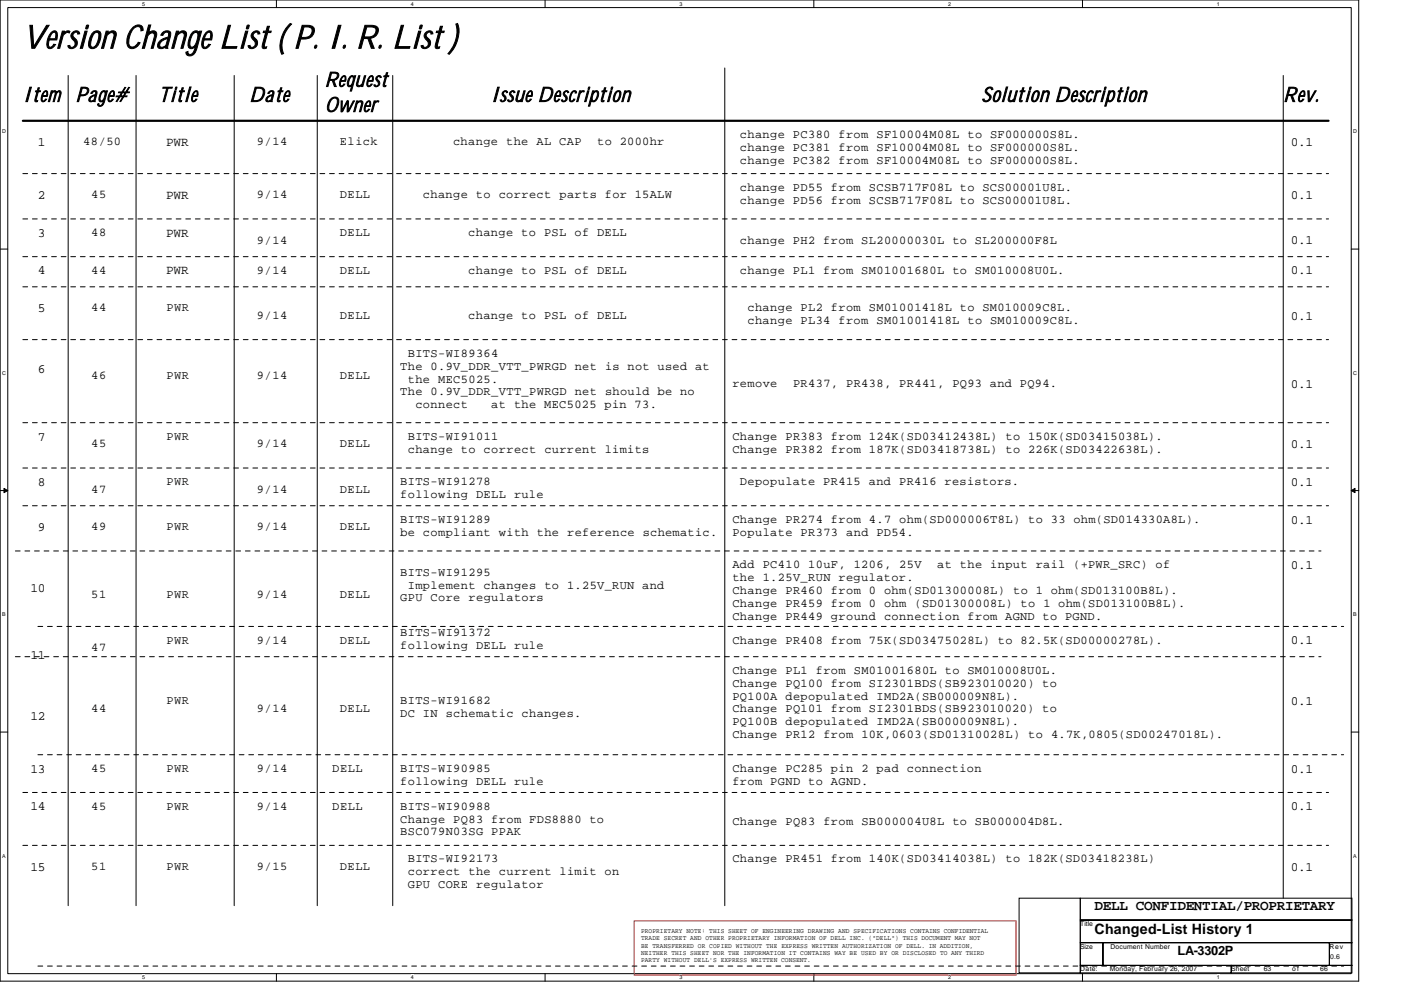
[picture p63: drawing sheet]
<svg xmlns="http://www.w3.org/2000/svg" width="297mm" height="210mm" viewBox="0 0 297 210" stroke-linecap="round" stroke-linejoin="round" font-family="sans-serif">
<defs><g id="words">
<text font-size="6.9" x="4.8" y="10.2">Version Change List ( P. I. R. List )</text>
<g font-size="4.3">
<text x="4.8" y="21.5">Item</text>
<text x="16" y="21.5">Page#</text>
<text x="33.7" y="21.5">Title</text>
<text x="52.8" y="21.5">Date</text>
<text x="68.9" y="18.4">Request</text>
<text x="68.9" y="23.7">Owner</text>
<text x="104" y="21.5">Issue Description</text>
<text x="208.1" y="21.5">Solution Description</text>
<text x="272.1" y="21.5">Rev.</text>
</g>
<g font-size="3">
<text x="232.1" y="193">DELL CONFIDENTIAL/PROPRIETARY</text>
<text x="232.1" y="198.1">Changed-List History 1</text>
</g>
<g font-size="2.7">
<text x="8" y="31">1</text>
<text x="35.3" y="31">PWR</text>
<text x="273.7" y="31">0.1</text>
<text x="8" y="42.2">2</text>
<text x="35.3" y="42.2">PWR</text>
<text x="273.7" y="42.2">0.1</text>
<text x="8" y="50.2">3</text>
<text x="35.3" y="50.2">PWR</text>
<text x="273.7" y="51.8">0.1</text>
<text x="8" y="58.2">4</text>
<text x="35.3" y="58.2">PWR</text>
<text x="273.7" y="58.2">0.1</text>
<text x="8" y="66.2">5</text>
<text x="273.7" y="67.8">0.1</text>
<text x="8" y="79">6</text>
<text x="273.7" y="82.2">0.1</text>
<text x="8" y="93.4">7</text>
<text x="273.7" y="95">0.1</text>
<text x="8" y="103">8</text>
<text x="273.7" y="103">0.1</text>
<text x="8" y="112.6">9</text>
<text x="273.7" y="111">0.1</text>
<text x="6.4" y="125.4">10</text>
<text x="273.7" y="120.6">0.1</text>
<text x="273.7" y="136.6">0.1</text>
<text x="6.4" y="139.8">11</text>
<text x="273.7" y="149.4">0.1</text>
<text x="6.4" y="152.6">12</text>
<text x="6.4" y="163.8">13</text>
<text x="273.7" y="163.8">0.1</text>
<text x="6.4" y="171.8">14</text>
<text x="273.7" y="171.8">0.1</text>
<text x="6.4" y="184.6">15</text>
<text x="273.7" y="184.6">0.1</text>
<text x="249.7" y="202.5">LA-3302P</text>
</g>
<g font-size="2.5">
<text x="156.9" y="29.3">change PC380 from SF10004M08L to SF000000S8L.</text>
<text x="17.6" y="30.8">48/50</text>
<text x="54.5" y="30.8">9/14</text>
<text x="72" y="30.8">Elick</text>
<text x="96.1" y="30.8">change the AL CAP</text>
<text x="126.6" y="30.8">to 2000hr</text>
<text x="156.9" y="32">change PC381 from SF10004M08L to SF000000S8L.</text>
<text x="156.9" y="34.7">change PC382 from SF10004M08L to SF000000S8L.</text>
<text x="156.9" y="40.4">change PD55 from SCSB717F08L to SCS00001U8L.</text>
<text x="19.3" y="42">45</text>
<text x="54.5" y="42">9/14</text>
<text x="72" y="42">DELL</text>
<text x="89.7" y="42">change to correct parts for 15ALW</text>
<text x="156.9" y="43.2">change PD56 from SCSB717F08L to SCS00001U8L.</text>
<text x="19.3" y="50">48</text>
<text x="54.5" y="51.6">9/14</text>
<text x="72" y="50">DELL</text>
<text x="99.3" y="50">change to PSL of DELL</text>
<text x="156.9" y="51.6">change PH2 from SL20000030L to SL200000F8L</text>
<text x="19.3" y="58">44</text>
<text x="54.5" y="58">9/14</text>
<text x="72" y="58">DELL</text>
<text x="99.3" y="58">change to PSL of DELL</text>
<text x="156.9" y="58">change PL1 from SM01001680L to SM010008U0L.</text>
<text x="19.3" y="66">44</text>
<text x="35.3" y="66">PWR</text>
<text x="54.5" y="67.6">9/14</text>
<text x="72" y="67.6">DELL</text>
<text x="99.3" y="67.6">change to PSL of DELL</text>
<text x="158.5" y="68.8">change PL34 from SM01001418L to SM010009C8L.</text>
<text x="158.5" y="66">change PL2 from SM01001418L to SM010009C8L.</text>
<text x="86.5" y="75.6">BITS-WI89364</text>
<text x="19.3" y="80.5">46</text>
<text x="35.3" y="80.5">PWR</text>
<text x="54.5" y="80.5">9/14</text>
<text x="72" y="80.5">DELL</text>
<text x="84.9" y="78.4">The 0.9V_DDR_VTT_PWRGD net is not used at</text>
<text x="84.9" y="83.8">The 0.9V_DDR_VTT_PWRGD net should be no</text>
<text x="86.5" y="81.1">the MEC5025.</text>
<text x="155.3" y="82">remove</text>
<text x="168.1" y="82">PR437, PR438, PR441, PQ93 and PQ94.</text>
<text x="88.1" y="86.6">connect</text>
<text x="104.2" y="86.6">at the MEC5025 pin 73.</text>
<text x="19.3" y="94.8">45</text>
<text x="35.3" y="93.3">PWR</text>
<text x="54.5" y="94.8">9/14</text>
<text x="72" y="94.8">DELL</text>
<text x="86.5" y="93.3">BITS-WI91011</text>
<text x="86.5" y="96">change to correct current limits</text>
<text x="155.3" y="93.3">Change PR383 from 124K(SD03412438L) to 150K(SD03415038L).</text>
<text x="155.3" y="96">Change PR382 from 187K(SD03418738L) to 226K(SD03422638L).</text>
<text x="19.3" y="104.5">47</text>
<text x="35.3" y="102.8">PWR</text>
<text x="54.5" y="104.5">9/14</text>
<text x="72" y="104.5">DELL</text>
<text x="84.9" y="102.8">BITS-WI91278</text>
<text x="84.9" y="105.6">following DELL rule</text>
<text x="156.9" y="102.8">Depopulate PR415 and PR416 resistors.</text>
<text x="19.3" y="112.5">49</text>
<text x="35.3" y="112.5">PWR</text>
<text x="54.5" y="112.5">9/14</text>
<text x="72" y="112.5">DELL</text>
<text x="84.9" y="110.8">BITS-WI91289</text>
<text x="84.9" y="113.6">be compliant with the reference schematic.</text>
<text x="155.3" y="110.8">Change PR274 from 4.7 ohm(SD000006T8L) to 33 ohm(SD014330A8L).</text>
<text x="155.3" y="113.6">Populate PR373 and PD54.</text>
<text x="84.9" y="122">BITS-WI91295</text>
<text x="86.5" y="124.8">Implement changes to 1.25V_RUN and</text>
<text x="155.3" y="120.5">Add PC410 10uF, 1206, 25V</text>
<text x="155.3" y="123.2">the 1.25V_RUN regulator.</text>
<text x="155.3" y="125.9">Change PR460 from 0 ohm(SD01300008L) to 1 ohm(SD013100B8L).</text>
<text x="198.7" y="120.5">at the input rail (+PWR_SRC) of</text>
<text x="19.3" y="126.9">51</text>
<text x="35.3" y="126.9">PWR</text>
<text x="54.5" y="126.9">9/14</text>
<text x="72" y="126.9">DELL</text>
<text x="84.9" y="127.5">GPU Core regulators</text>
<text x="155.3" y="128.7">Change PR459 from 0 ohm (SD01300008L) to 1 ohm(SD013100B8L).</text>
<text x="155.3" y="131.4">Change PR449 ground connection from AGND to PGND.</text>
<text x="35.3" y="136.5">PWR</text>
<text x="54.5" y="136.5">9/14</text>
<text x="72" y="136.5">DELL</text>
<text x="84.9" y="134.9">BITS-WI91372</text>
<text x="84.9" y="137.6">following DELL rule</text>
<text x="155.3" y="136.5">Change PR408 from 75K(SD03475028L) to 82.5K(SD00000278L).</text>
<text x="19.3" y="138">47</text>
<text x="155.3" y="142.9">Change PL1 from SM01001680L to SM010008U0L.</text>
<text x="35.3" y="149.3">PWR</text>
<text x="84.9" y="149.3">BITS-WI91682</text>
<text x="155.3" y="145.6">Change PQ100 from SI2301BDS(SB923010020) to</text>
<text x="155.3" y="148.3">PQ100A depopulated IMD2A(SB000009N8L).</text>
<text x="19.3" y="150.9">44</text>
<text x="54.5" y="150.9">9/14</text>
<text x="72" y="150.9">DELL</text>
<text x="84.9" y="152">DC IN schematic changes.</text>
<text x="155.3" y="151">Change PQ101 from SI2301BDS(SB923010020) to</text>
<text x="155.3" y="153.8">PQ100B depopulated IMD2A(SB000009N8L).</text>
<text x="155.3" y="156.5">Change PR12 from 10K,0603(SD01310028L) to 4.7K,0805(SD00247018L).</text>
<text x="19.3" y="163.7">45</text>
<text x="35.3" y="163.7">PWR</text>
<text x="54.5" y="163.7">9/14</text>
<text x="70.5" y="163.7">DELL</text>
<text x="84.9" y="163.7">BITS-WI90985</text>
<text x="84.9" y="166.4">following DELL rule</text>
<text x="155.3" y="163.7">Change PC285 pin 2 pad connection</text>
<text x="155.3" y="166.4">from PGND to AGND.</text>
<text x="19.3" y="171.7">45</text>
<text x="35.3" y="171.7">PWR</text>
<text x="54.5" y="171.7">9/14</text>
<text x="70.5" y="171.7">DELL</text>
<text x="84.9" y="171.7">BITS-WI90988</text>
<text x="84.9" y="174.4">Change PQ83 from FDS8880 to</text>
<text x="84.9" y="177.1">BSC079N03SG PPAK</text>
<text x="155.3" y="174.9">Change PQ83 from SB000004U8L to SB000004D8L.</text>
<text x="19.3" y="184.5">51</text>
<text x="35.3" y="184.5">PWR</text>
<text x="54.5" y="184.5">9/15</text>
<text x="72" y="184.5">DELL</text>
<text x="86.5" y="182.9">BITS-WI92173</text>
<text x="86.5" y="185.6">correct the current limit on</text>
<text x="155.3" y="182.9">Change PR451 from 140K(SD03414038L) to 182K(SD03418238L)</text>
<text x="86.5" y="188.3">GPU CORE regulator</text>
</g>
<g font-size="1.4">
<text x="135.9" y="197.8">PROPRIETARY NOTE: THIS SHEET OF ENGINEERING DRAWING AND SPECIFICATIONS CONTAINS CONFIDENTIAL</text>
<text x="229" y="196.4">Title</text>
<text x="135.9" y="199.4">TRADE SECRET AND OTHER PROPRIETARY INFORMATION OF DELL INC. (&quot;DELL&quot;) THIS DOCUMENT MAY NOT</text>
<text x="135.9" y="200.9">BE TRANSFERRED OR COPIED WITHOUT THE EXPRESS WRITTEN AUTHORIZATION OF DELL. IN ADDITION,</text>
<text x="135.9" y="202.5">NEITHER THIS SHEET NOR THE INFORMATION IT CONTAINS WAY BE USED BY OR DISCLOSED TO ANY THIRD</text>
<text x="229" y="201.2">Size</text>
<text x="235.4" y="201.2">Document Number</text>
<text x="281.9" y="201.2">Rev</text>
<text x="282" y="203.2">0.6</text>
<text x="135.9" y="204">PARTY WITHOUT DELL'S EXPRESS WRITTEN CONSENT.</text>
<text x="229" y="206">Date:</text>
<text x="235.3" y="205.8">Monday, February 26, 2007</text>
<text x="261" y="206">Sheet</text>
<text x="267.9" y="205.8">63</text>
<text x="274" y="206">of</text>
<text x="279.9" y="205.8">66</text>
</g>
<g font-size="1.1">
<text x="30.1" y="1.2">5</text>
<text x="87.1" y="1.2">4</text>
<text x="144" y="1.2">3</text>
<text x="201" y="1.2">2</text>
<text x="258" y="1.2">1</text>
<text x=".4" y="28.2">D</text>
<text x="286.9" y="28.2">D</text>
<text x=".4" y="79.4">C</text>
<text x="286.9" y="79.4">C</text>
<text x=".4" y="130.6">B</text>
<text x="286.9" y="130.6">B</text>
<text x=".4" y="181.8">A</text>
<text x="286.9" y="181.8">A</text>
<text x="30.1" y="207.6">5</text>
<text x="87.1" y="207.6">4</text>
<text x="144" y="207.6">3</text>
<text x="201" y="207.6">2</text>
<text x="258" y="207.6">1</text>
</g>
</g></defs>
<path d="M0 0h288.1v208h-288.1zM1.6 1.6h284.9v204.8h-284.9z" fill="none" stroke="#000" stroke-width=".21"/>
<g fill="#fff">
<path d="M30.1 .2h.6v1.2h-.6z"/>
<path d="M30.1 206.6h.6v1.3h-.6z"/>
</g>
<path d="M58.6 0v1.6M58.6 206.4v1.6" fill="none" stroke="#000" stroke-width=".21"/>
<g fill="#fff">
<path d="M87.1 .2h.6v1.2h-.6z"/>
<path d="M87.1 206.6h.6v1.3h-.6z"/>
</g>
<path d="M115.6 0v1.6M115.6 206.4v1.6" fill="none" stroke="#000" stroke-width=".21"/>
<g fill="#fff">
<path d="M144 .2h.6v1.2h-.6z"/>
<path d="M144 206.6h.6v1.3h-.6z"/>
</g>
<path d="M172.5 0v1.6M172.5 206.4v1.6" fill="none" stroke="#000" stroke-width=".21"/>
<g fill="#fff">
<path d="M201 .2h.6v1.2h-.6z"/>
<path d="M201 206.6h.6v1.3h-.6z"/>
</g>
<path d="M229.5 0v1.6M229.5 206.4v1.6" fill="none" stroke="#000" stroke-width=".21"/>
<g fill="#fff">
<path d="M258 .2h.6v1.2h-.6z"/>
<path d="M258 206.6h.6v1.3h-.6z"/>
<path d="M.4 27.2h.8v1.3h-.8z"/>
<path d="M286.9 27.2h.8v1.3h-.8z"/>
<path d="M.4 78.4h.8v1.3h-.8z"/>
<path d="M286.9 78.4h.8v1.3h-.8z"/>
</g>
<path d="M0 52.8h1.6M286.5 52.8h1.6" fill="none" stroke="#000" stroke-width=".21"/>
<g fill="#fff">
<path d="M.4 129.6h.8v1.3h-.8z"/>
<path d="M286.9 129.6h.7v1.3h-.7z"/>
</g>
<path d="M0 104h1.6M286.5 104h1.6" fill="none" stroke="#000" stroke-width=".21"/>
<path d="M.8 103.5l.8 .5-.8 .5zM286.5 104l.8-.5v1z" fill="#000" stroke="#000" stroke-width=".21"/>
<g fill="#fff">
<path d="M.4 180.8h.8v1.3h-.8z"/>
<path d="M286.9 180.8h.7v1.3h-.7z"/>
</g>
<g fill="none" stroke="#000" stroke-width=".21">
<path d="M14.5 16v176M28.8 16v176M49.7 16v176M67.3 16v176M83.3 16v176M153.7 14.4v177.6M272.1 16v174.4M0 155.2h1.6M286.5 155.2h1.6M216.1 190.4h12.9v15.9h-12.9zM229 190.4h57.6v4.7h-57.6zM229 195.1h57.6v4.8h-57.6z"/>
<path d="M229 199.9h4.8v4.8h-4.8zM233.8 199.9h48.1v4.8h-48.1zM281.9 199.9h4.7v4.8h-4.7zM229 204.7h32v1.6h-32zM261 204.7h25.6v1.6h-25.6z"/>
</g>
<path d="M4.8 25.6h276.9" fill="none" stroke="#000" stroke-width=".47"/>
<path d="M134.5 195.2h80.9v11.6h-80.9z" fill="none" stroke="#f00" stroke-width=".21"/>
<g fill="none" stroke="#000" stroke-width=".21" stroke-dasharray="1 1 1 1 1 1 1 1">
<path d="M4.8 36.8h276.9M4.8 46.4h276.9M4.8 54.4h276.9M4.8 60.8h276.9M4.8 72h276.9M4.8 89.6h276.9M4.8 99.2h276.9M3.3 116.8h276.8M4.8 107.2h276.9M3.3 139.2h276.8M8 132.8h276.9M4.8 168h276.9"/>
<path d="M4.8 179.2h276.9M8 160h276.9M8 204.8h276.9"/>
</g>
<use href="#words"/>
</svg>
